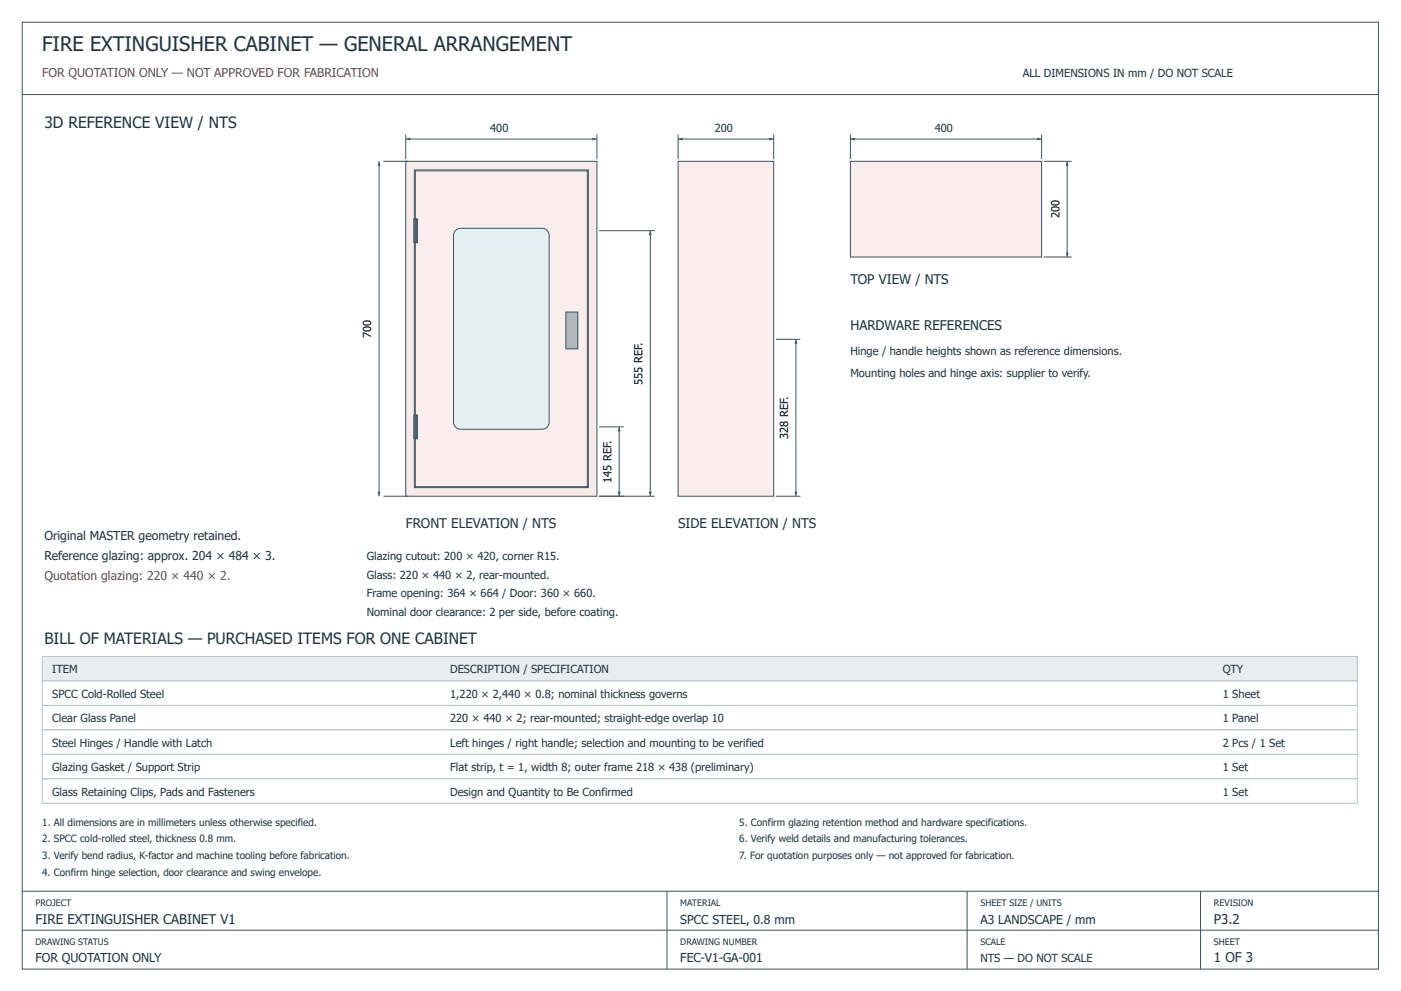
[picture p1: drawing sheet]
<svg xmlns="http://www.w3.org/2000/svg" width="420mm" height="297mm" viewBox="0 0 420 297" stroke-linecap="round" stroke-linejoin="round" font-family="sans-serif">
<defs><g id="words">
<text font-size="6" fill="#203541" x="12.7" y="15.3">FIRE EXTINGUISHER CABINET — GENERAL ARRANGEMENT</text>
<g font-size="4.7" fill="#203541">
<text x="13.3" y="38.3">3D REFERENCE VIEW / NTS</text>
<text x="13.3" y="193.1">BILL OF MATERIALS — PURCHASED ITEMS FOR ONE CABINET</text>
</g>
<g font-size="4" fill="#203541">
<text x="254.9" y="85">TOP VIEW / NTS</text>
<text x="254.9" y="99">HARDWARE REFERENCES</text>
<text x="121.6" y="158.4">FRONT ELEVATION / NTS</text>
<text x="203.3" y="158.4">SIDE ELEVATION / NTS</text>
<text x="10.7" y="276.8">FIRE EXTINGUISHER CABINET V1</text>
<text x="363.9" y="276.8">P3.2</text>
<text x="363.9" y="288.4">1 OF 3</text>
</g>
<text font-size="3.7" fill="#a34324" x="12.7" y="23">FOR QUOTATION ONLY — NOT APPROVED FOR FABRICATION</text>
<g font-size="3.7" fill="#203541">
<text x="13.3" y="161.7">Original MASTER geometry retained.</text>
<text x="13.3" y="167.7">Reference glazing: approx. 204 × 484 × 3.</text>
<text x="203.9" y="276.8">SPCC STEEL, 0.8 mm</text>
<text x="293.9" y="276.8">A3 LANDSCAPE / mm</text>
<text x="10.7" y="288.4">FOR QUOTATION ONLY</text>
<text x="203.9" y="288.4">FEC-V1-GA-001</text>
</g>
<text font-size="3.7" fill="#aa342d" x="13.3" y="173.7">Quotation glazing: 220 × 440 × 2.</text>
<g font-size="3.3" fill="#203541">
<text x="306.6" y="23">ALL DIMENSIONS IN mm / DO NOT SCALE</text>
<text x="147" y="39.7">400</text>
<text x="214.3" y="39.7">200</text>
<text x="280.3" y="39.7">400</text>
<text x="254.9" y="106.4">Hinge / handle heights shown as reference dimensions.</text>
<text x="254.9" y="113">Mounting holes and hinge axis: supplier to verify.</text>
<text x="110" y="167.7">Glazing cutout: 200 × 420, corner R15.</text>
<text x="110" y="173.4">Glass: 220 × 440 × 2, rear-mounted.</text>
<text x="110" y="179.1">Frame opening: 364 × 664 / Door: 360 × 660.</text>
<text x="110" y="184.7">Nominal door clearance: 2 per side, before coating.</text>
<text x="15.7" y="201.7">ITEM</text>
<text x="135" y="201.7">DESCRIPTION / SPECIFICATION</text>
<text x="366.6" y="201.7">QTY</text>
<text x="15.7" y="209.1">SPCC Cold-Rolled Steel</text>
<text x="135" y="209.1">1,220 × 2,440 × 0.8; nominal thickness governs</text>
<text x="366.6" y="209.1">1 Sheet</text>
<text x="15.7" y="216.4">Clear Glass Panel</text>
<text x="135" y="216.4">220 × 440 × 2; rear-mounted; straight-edge overlap 10</text>
<text x="366.6" y="216.4">1 Panel</text>
<text x="15.7" y="223.8">Steel Hinges / Handle with Latch</text>
<text x="135" y="223.8">Left hinges / right handle; selection and mounting to be verified</text>
<text x="366.6" y="223.8">2 Pcs / 1 Set</text>
<text x="15.7" y="231.1">Glazing Gasket / Support Strip</text>
<text x="135" y="231.1">Flat strip, t = 1, width 8; outer frame 218 × 438 (preliminary)</text>
<text x="366.6" y="231.1">1 Set</text>
<text x="15.7" y="238.4">Glass Retaining Clips, Pads and Fasteners</text>
<text x="135" y="238.4">Design and Quantity to Be Confirmed</text>
<text x="366.6" y="238.4">1 Set</text>
<text x="293.9" y="288.4">NTS — DO NOT SCALE</text>
</g>
<g font-size="3.3">
<text x="317.6" y="65.4" transform="rotate(-90 317.6 65.4)">200</text>
<text x="111.3" y="101.3" transform="rotate(-90 111.3 101.3)">700</text>
<text x="192.6" y="115.3" transform="rotate(-90 192.6 115.3)">555 REF.</text>
<text x="236.3" y="131.6" transform="rotate(-90 236.3 131.6)">328 REF.</text>
<text x="183.3" y="144.7" transform="rotate(-90 183.3 144.7)">145 REF.</text>
</g>
<g font-size="3" fill="#203541">
<text x="12.7" y="247.4">1. All dimensions are in millimeters unless otherwise specified.</text>
<text x="221.6" y="247.4">5. Confirm glazing retention method and hardware specifications.</text>
<text x="12.7" y="252.4">2. SPCC cold-rolled steel, thickness 0.8 mm.</text>
<text x="12.7" y="257.4">3. Verify bend radius, K-factor and machine tooling before fabrication.</text>
<text x="221.6" y="252.4">6. Verify weld details and manufacturing tolerances.</text>
<text x="221.6" y="257.4">7. For quotation purposes only — not approved for fabrication.</text>
<text x="12.7" y="262.4">4. Confirm hinge selection, door clearance and swing envelope.</text>
</g>
<g font-size="2.7" fill="#203541">
<text x="10.7" y="271.4">PROJECT</text>
<text x="203.9" y="271.4">MATERIAL</text>
<text x="293.9" y="271.4">SHEET SIZE / UNITS</text>
<text x="363.9" y="271.4">REVISION</text>
<text x="10.7" y="283.1">DRAWING STATUS</text>
<text x="203.9" y="283.1">DRAWING NUMBER</text>
<text x="293.9" y="283.1">SCALE</text>
<text x="363.9" y="283.1">SHEET</text>
</g>
</g></defs>
<path d="M0 297v-297h419.9v297" fill="none" stroke="#fff" stroke-width=".3"/>
<path d="M6.7 6.7h406.5v283.7h-406.5zM6.7 28.3h406.5M6.7 267.1h406.5M6.7 278.8h406.5M199.9 267.1v23.3M289.9 267.1v23.3M359.9 267.1v23.3" fill="none" stroke="#3b5360" stroke-width=".3"/>
<path d="M121.6 48.3h57.4v100.4h-57.4z" fill="#f9eaea"/>
<path d="M121.6 48.3h57.4v100.4h-57.4z" fill="none" stroke="#3b5360" stroke-width=".3"/>
<path d="M124.2 50.9h52.2v95.2h-52.2z" fill="#fff"/>
<path d="M124.2 50.9h52.2v95.2h-52.2z" fill="none" stroke="#3b5360" stroke-width=".3"/>
<path d="M124.5 51.2h51.6v94.7h-51.6z" fill="#faeded"/>
<path d="M124.5 51.2h51.6v94.7h-51.6z" fill="none" stroke="#3b5360" stroke-width=".3"/>
<path d="M136.6 69l.7-.4 .8-.2h24.4a2.15 2.15 0 0 1 2.1 2.2v55.9a2.15 2.15 0 0 1-2.1 2.1h-24.4a2.15 2.15 0 0 1-2.1-2.1v-55.9l.1-.9z" fill="#e5f0f4"/>
<path d="M136.6 69l.7-.4 .8-.2h24.4a2.15 2.15 0 0 1 2.1 2.2v55.9a2.15 2.15 0 0 1-2.1 2.1h-24.4a2.15 2.15 0 0 1-2.1-2.1v-55.9l.1-.9z" fill="none" stroke="#3b5360" stroke-width=".3"/>
<path d="M124.1 124.3h1v7.2h-1z" fill="#526575"/>
<path d="M124.1 124.3h1v7.2h-1z" fill="none" stroke="#3b5360" stroke-width=".3"/>
<path d="M124.1 65.6h1v7.1h-1z" fill="#526575"/>
<path d="M124.1 65.6h1v7.1h-1z" fill="none" stroke="#3b5360" stroke-width=".3"/>
<path d="M169.6 93.5h3.6v11.1h-3.6z" fill="#b3b8bb"/>
<path d="M121.6 40.3v7.4M121.6 41.7h57.4M179 40.3v7.4M169.6 93.5h3.6v11.1h-3.6z" fill="none" stroke="#3b5360" stroke-width=".3"/>
<path d="M121.6 41.7l1.4-.5v.9zM177.6 41.2v.9l1.4-.4z" fill="#3b5360"/>
<path d="M113.6 48.3v100.4M115 48.3h7.3M115 148.7h7.3" fill="none" stroke="#3b5360" stroke-width=".3"/>
<path d="M113.6 48.3l-.4 1.4h.9zM113.2 147.4h.9l-.5 1.3z" fill="#3b5360"/>
<path d="M203.3 48.3h28.6v100.4h-28.6z" fill="#faeded"/>
<path d="M203.3 48.3h28.6v100.4h-28.6zM203.3 40.3v7.4M203.3 41.7h28.6M231.9 40.3v7.4" fill="none" stroke="#3b5360" stroke-width=".3"/>
<path d="M203.3 41.7l1.3-.5v.9zM230.6 41.2v.9l1.3-.4z" fill="#3b5360"/>
<path d="M254.9 48.3h57.4v28.7h-57.4z" fill="#faeded"/>
<path d="M254.9 48.3h57.4v28.7h-57.4zM254.9 40.3v7.4M254.9 41.7h57.4M312.3 40.3v7.4" fill="none" stroke="#3b5360" stroke-width=".3"/>
<path d="M254.9 41.7l1.4-.5v.9zM310.9 41.2v.9l1.4-.4z" fill="#3b5360"/>
<path d="M312.9 48.3h8.4M319.9 48.3v28.7M312.9 77h8.4" fill="none" stroke="#3b5360" stroke-width=".3"/>
<path d="M319.9 48.3l-.4 1.4h.9zM319.5 75.7h.9l-.5 1.3z" fill="#3b5360"/>
<path d="M179.6 69.1h16.7M195 69.1v79.6M179.6 148.7h16.7" fill="none" stroke="#3b5360" stroke-width=".3"/>
<path d="M195 69.1l-.5 1.4h.9zM194.5 147.4h.9l-.4 1.3z" fill="#3b5360"/>
<path d="M179.6 127.9h7.4M185.6 127.9v20.8M179.6 148.7h7.4" fill="none" stroke="#3b5360" stroke-width=".3"/>
<path d="M185.6 127.9l-.4 1.4h.9zM185.2 147.4h.9l-.5 1.3z" fill="#3b5360"/>
<path d="M232.6 101.7h7.3M238.6 101.7v47M232.6 148.7h7.3" fill="none" stroke="#3b5360" stroke-width=".3"/>
<path d="M238.6 101.7l-.4 1.3h.8zM238.2 147.4h.8l-.4 1.3z" fill="#3b5360"/>
<path d="M12.7 196.7h394.2v7.4h-394.2z" fill="#e8eef0"/>
<path d="M12.7 196.7h394.2v7.4h-394.2z" fill="none" stroke="#b7c3c8" stroke-width=".3"/>
<path d="M12.7 204.1h394.2v7.3h-394.2z" fill="#fff"/>
<path d="M12.7 204.1h394.2v7.3h-394.2z" fill="none" stroke="#b7c3c8" stroke-width=".3"/>
<path d="M12.7 211.4h394.2v7.3h-394.2z" fill="#fff"/>
<path d="M12.7 211.4h394.2v7.3h-394.2z" fill="none" stroke="#b7c3c8" stroke-width=".3"/>
<path d="M12.7 218.7h394.2v7.4h-394.2z" fill="#fff"/>
<path d="M12.7 218.7h394.2v7.4h-394.2z" fill="none" stroke="#b7c3c8" stroke-width=".3"/>
<path d="M12.7 226.1h394.2v7.3h-394.2z" fill="#fff"/>
<path d="M12.7 226.1h394.2v7.3h-394.2z" fill="none" stroke="#b7c3c8" stroke-width=".3"/>
<path d="M12.7 233.4h394.2v7.4h-394.2z" fill="#fff"/>
<path d="M12.7 233.4h394.2v7.4h-394.2z" fill="none" stroke="#b7c3c8" stroke-width=".3"/>
<use href="#words"/>
</svg>
